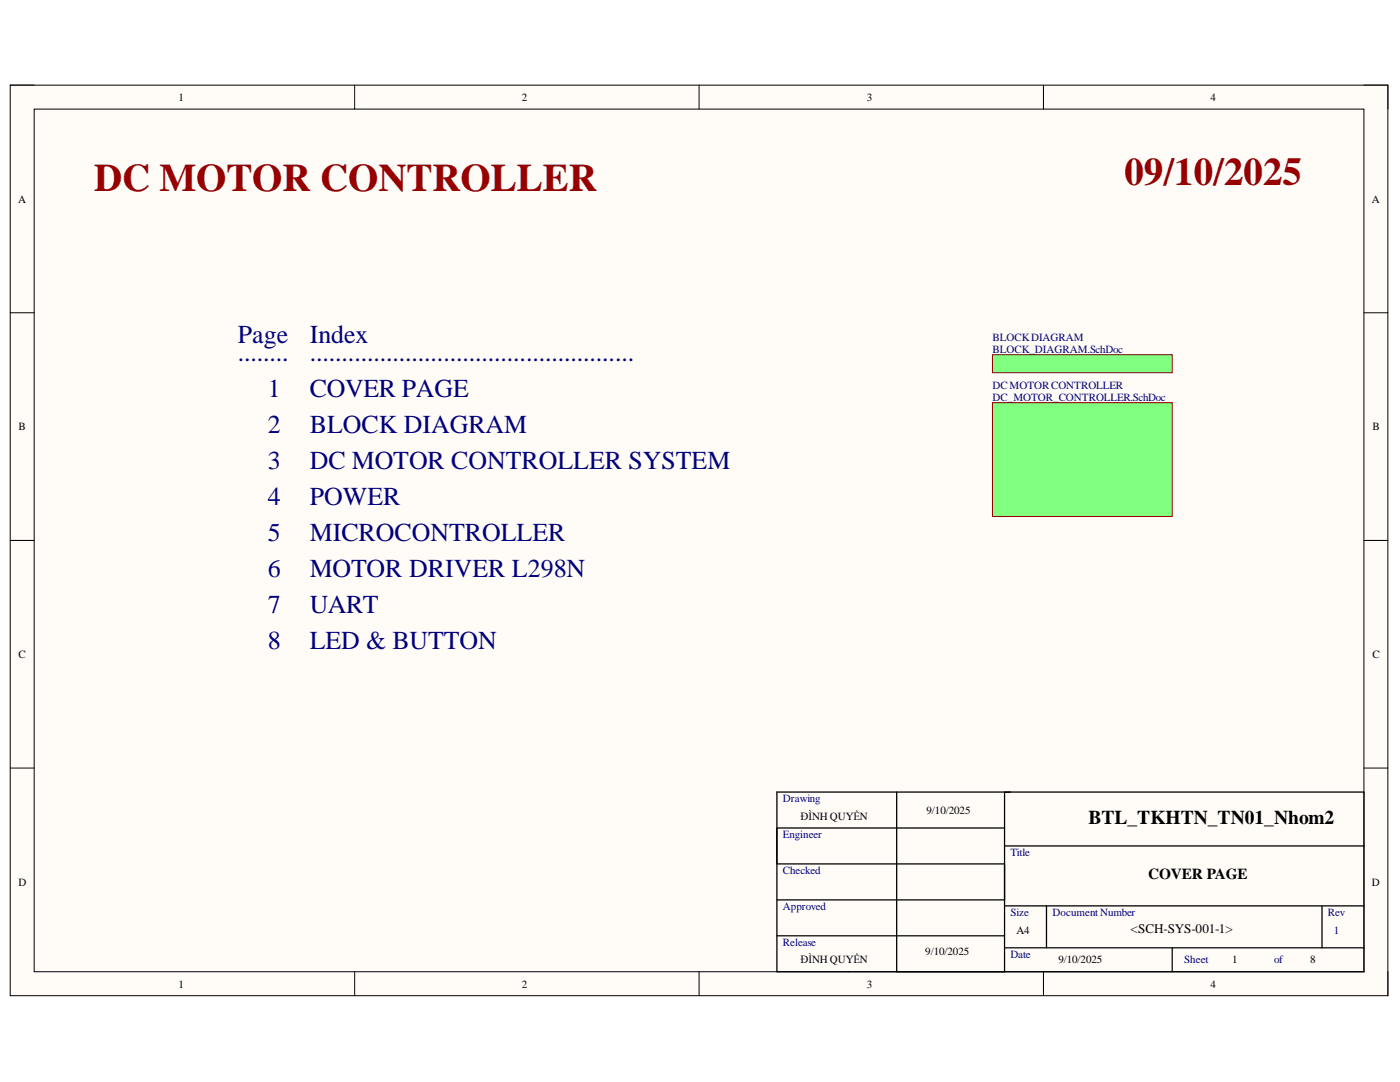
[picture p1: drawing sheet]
<svg xmlns="http://www.w3.org/2000/svg" width="279mm" height="216mm" viewBox="0 0 279 216" stroke-linecap="round" stroke-linejoin="round" font-family="sans-serif">
<defs><g id="words">
<g font-size="7.8" fill="#980000">
<text x="18.8" y="38.1">DC MOTOR CONTROLLER</text>
<text x="224.4" y="36.9">09/10/2025</text>
</g>
<g font-size="5.2" fill="#000080">
<text x="47.5" y="68.5">Page</text>
<text x="61.8" y="68.5">Index</text>
<text x="47.5" y="72.1">........</text>
<text x="61.8" y="72.1">...................................................</text>
<text x="53.5" y="79.2">1</text>
<text x="61.8" y="79.2">COVER PAGE</text>
<text x="53.5" y="86.4">2</text>
<text x="61.8" y="86.4">BLOCK DIAGRAM</text>
<text x="53.5" y="93.6">3</text>
<text x="61.8" y="93.6">DC MOTOR CONTROLLER SYSTEM</text>
<text x="53.5" y="100.7">4</text>
<text x="61.8" y="100.7">POWER</text>
<text x="53.5" y="107.9">5</text>
<text x="61.8" y="107.9">MICROCONTROLLER</text>
<text x="53.5" y="115.1">6</text>
<text x="61.8" y="115.1">MOTOR DRIVER L298N</text>
<text x="53.5" y="122.3">7</text>
<text x="61.8" y="122.3">UART</text>
<text x="53.5" y="129.5">8</text>
<text x="61.8" y="129.5">LED &amp; BUTTON</text>
</g>
<text font-size="3.9" x="217.2" y="164.4">BTL_TKHTN_TN01_Nhom2</text>
<text font-size="3" x="229.1" y="175.3">COVER PAGE</text>
<text font-size="2.6" x="225.6" y="186.2">&lt;SCH-SYS-001-1&gt;</text>
<g font-size="2.2">
<text x="35.6" y="20.1">1</text>
<text x="104.1" y="20.1">2</text>
<text x="173" y="20.1">3</text>
<text x="241.6" y="20.1">4</text>
<text x="3.6" y="40.4">A</text>
<text x="273.8" y="40.4">A</text>
<text x="3.7" y="85.8">B</text>
<text x="273.9" y="85.8">B</text>
<text x="3.7" y="131.3">C</text>
<text x="273.9" y="131.3">C</text>
<text x="159.8" y="163.6">ĐÌNH QUYỀN</text>
<text x="184.9" y="162.4">9/10/2025</text>
<text x="3.7" y="176.8">D</text>
<text x="273.8" y="176.8">D</text>
<text x="184.7" y="190.6">9/10/2025</text>
<text x="202.8" y="186.3">A4</text>
<text x="35.6" y="197.1">1</text>
<text x="104.1" y="197.1">2</text>
<text x="159.8" y="192.2">ĐÌNH QUYỀN</text>
<text x="173" y="197.1">3</text>
<text x="211.2" y="192.2">9/10/2025</text>
<text x="241.6" y="197.1">4</text>
<text x="245.9" y="192.2">1</text>
<text x="261.5" y="192.2">8</text>
</g>
<g font-size="2.2" fill="#000080">
<text x="198.1" y="68">BLOCKDIAGRAM</text>
<text x="198.1" y="70.4">BLOCK_DIAGRAM.SchDoc</text>
<text x="198.1" y="77.6">DCMOTORCONTROLLER</text>
<text x="198.1" y="79.9">DC_MOTOR_CONTROLLER.SchDoc</text>
<text x="156.2" y="160">Drawing</text>
<text x="156.2" y="167.1">Engineer</text>
<text x="201.7" y="170.8">Title</text>
<text x="156.2" y="174.3">Checked</text>
<text x="156.2" y="181.5">Approved</text>
<text x="201.7" y="182.7">Size</text>
<text x="210" y="182.7">Document Number</text>
<text x="265" y="182.7">Rev</text>
<text x="156.2" y="188.7">Release</text>
<text x="201.7" y="191.1">Date</text>
<text x="266.2" y="186.3">1</text>
<text x="236.3" y="192.2">Sheet</text>
<text x="254.3" y="192.2">of</text>
</g>
</g></defs>
<path d="M2 17h275v181.7h-275z" fill-rule="evenodd" fill="#fffcf8"/>
<path d="M2 17h275v181.7h-275z" fill="none" stroke="#000" stroke-width=".2"/>
<path d="M6.8 21.8h265.4v172.1h-265.4z" fill-rule="evenodd" fill="#fffcf8"/>
<g fill="none" stroke="#000" stroke-width=".2">
<path d="M2 17h4.8M70.8 17v4.8M139.5 17v4.8M208.2 17v4.8M272.2 17h4.8v4.8M6.8 21.8h265.4v172.1h-265.4zM2 62.4h4.8M272.2 62.4h4.8M2 107.8h4.8M272.2 107.8h4.8M2 153.3h4.8M272.2 153.3h4.8"/>
<path d="M70.8 193.9v4.8M139.5 193.9v4.8M208.2 193.9v4.8M277 193.9v4.8"/>
</g>
<g fill="none" stroke="#000" stroke-width=".25">
<path d="M155 158h117.2v35.9h-117.2zM179 158v35.9M200.5 158v35.9M155 179.6h45.5M155 172.4h45.5M155 165.2h45.5M200.5 168.8h71.7M155 186.7h45.5M200.5 189.1h71.7M200.5 180.8h71.7M208.8 180.8v8.3M233.9 189.1v4.8"/>
<path d="M263.8 180.8v8.3"/>
</g>
<path d="M198.1 70.8h35.8v3.6h-35.8z" fill-rule="evenodd" fill="#80ff80"/>
<path d="M198.1 70.8h35.8v3.6h-35.8z" fill="none" stroke="#800000" stroke-width=".2"/>
<path d="M198.1 80.3h35.8v22.8h-35.8z" fill-rule="evenodd" fill="#80ff80"/>
<path d="M198.1 80.3h35.8v22.8h-35.8z" fill="none" stroke="#800000" stroke-width=".2"/>
<use href="#words"/>
</svg>
